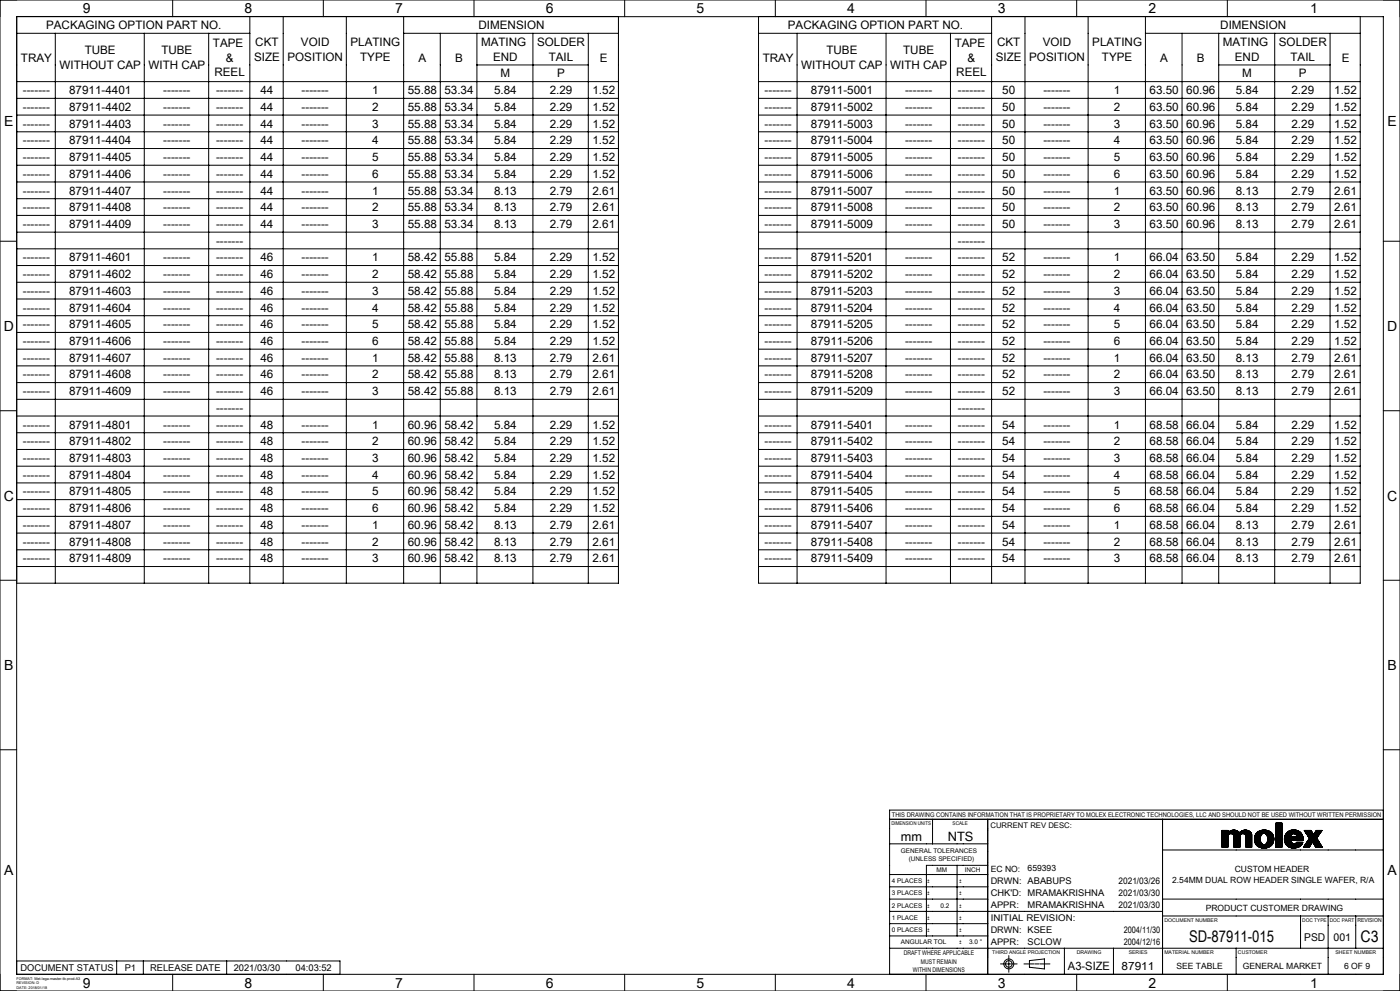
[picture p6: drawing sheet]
<svg xmlns="http://www.w3.org/2000/svg" width="420mm" height="297mm" viewBox="0 0 420 297" stroke-linecap="round" stroke-linejoin="round" font-family="sans-serif">
<defs><g id="words">
<g font-size="4.8">
<text x="356.8" y="282.4">SD-87911-015</text>
<text x="408.2" y="282.4">C3</text>
</g>
<g font-size="4.2">
<text x="24.9" y="4">9</text>
<text x="73.4" y="4">8</text>
<text x="118.6" y="4">7</text>
<text x="163.8" y="4">6</text>
<text x="209" y="4">5</text>
<text x="254.2" y="4">4</text>
<text x="299.4" y="4">3</text>
<text x="344.6" y="4">2</text>
<text x="393.1" y="4">1</text>
<text x="1.3" y="37.7">E</text>
<text x="416.3" y="37.7">E</text>
<text x="1.1" y="99.2">D</text>
<text x="416.1" y="99.2">D</text>
<text x="1.1" y="150">C</text>
<text x="416.1" y="150">C</text>
<text x="1.3" y="200.8">B</text>
<text x="416.3" y="200.8">B</text>
<text x="1.3" y="262.4">A</text>
<text x="416.3" y="262.4">A</text>
<text x="24.9" y="296">9</text>
<text x="73.4" y="296">8</text>
<text x="118.6" y="296">7</text>
<text x="163.8" y="296">6</text>
<text x="209" y="296">5</text>
<text x="254.2" y="296">4</text>
<text x="299.4" y="296">3</text>
<text x="344.6" y="296">2</text>
<text x="393.1" y="296">1</text>
</g>
<g font-size="3.9">
<text x="270.3" y="252">mm</text>
<text x="284.3" y="252">NTS</text>
</g>
<g font-size="3.5">
<text x="13.8" y="8.7">PACKAGING OPTION PART NO.</text>
<text x="143.5" y="8.7">DIMENSION</text>
<text x="236.4" y="8.7">PACKAGING OPTION PART NO.</text>
<text x="366.1" y="8.7">DIMENSION</text>
<text x="25.4" y="16.3">TUBE</text>
<text x="48.4" y="16.3">TUBE</text>
<text x="63.9" y="14">TAPE</text>
<text x="76.6" y="13.8">CKT</text>
<text x="90.3" y="13.8">VOID</text>
<text x="105.2" y="13.8">PLATING</text>
<text x="144.3" y="13.8">MATING</text>
<text x="161.1" y="13.8">SOLDER</text>
<text x="247.9" y="16.3">TUBE</text>
<text x="270.9" y="16.3">TUBE</text>
<text x="286.4" y="14">TAPE</text>
<text x="299.1" y="13.8">CKT</text>
<text x="312.8" y="13.8">VOID</text>
<text x="327.7" y="13.8">PLATING</text>
<text x="366.9" y="13.8">MATING</text>
<text x="383.7" y="13.8">SOLDER</text>
<text x="6.3" y="18.5">TRAY</text>
<text x="17.8" y="20.7">WITHOUT CAP</text>
<text x="44.5" y="20.7">WITH CAP</text>
<text x="64.3" y="22.9">REEL</text>
<text x="67.7" y="18.5">&amp;</text>
<text x="76.2" y="18.2">SIZE</text>
<text x="86.2" y="18.2">POSITION</text>
<text x="108.1" y="18.2">TYPE</text>
<text x="125.6" y="18.5">A</text>
<text x="136.5" y="18.5">B</text>
<text x="147.9" y="18.2">END</text>
<text x="150.1" y="23.2">M</text>
<text x="164.6" y="18.2">TAIL</text>
<text x="167.1" y="23.2">P</text>
<text x="180" y="18.5">E</text>
<text x="228.8" y="18.5">TRAY</text>
<text x="240.4" y="20.7">WITHOUT CAP</text>
<text x="267.1" y="20.7">WITH CAP</text>
<text x="286.9" y="22.9">REEL</text>
<text x="290.3" y="18.5">&amp;</text>
<text x="298.7" y="18.2">SIZE</text>
<text x="308.8" y="18.2">POSITION</text>
<text x="330.6" y="18.2">TYPE</text>
<text x="348.1" y="18.5">A</text>
<text x="359.1" y="18.5">B</text>
<text x="370.5" y="18.2">END</text>
<text x="372.7" y="23.2">M</text>
<text x="387.2" y="18.2">TAIL</text>
<text x="389.7" y="23.2">P</text>
<text x="402.5" y="18.5">E</text>
<text x="6.9" y="28.2">-------</text>
<text x="20.8" y="28.2">87911-4401</text>
<text x="49" y="28.2">-------</text>
<text x="64.8" y="28.2">-------</text>
<text x="78.1" y="28.2">44</text>
<text x="90.5" y="28.2">-------</text>
<text x="111.7" y="28.2">1</text>
<text x="122.3" y="28.2">55.88</text>
<text x="133.3" y="28.2">53.34</text>
<text x="148.2" y="28.2">5.84</text>
<text x="164.9" y="28.2">2.29</text>
<text x="177.7" y="28.2">1.52</text>
<text x="229.4" y="28.2">-------</text>
<text x="243.3" y="28.2">87911-5001</text>
<text x="271.5" y="28.2">-------</text>
<text x="287.4" y="28.2">-------</text>
<text x="300.7" y="28.2">50</text>
<text x="313" y="28.2">-------</text>
<text x="334.2" y="28.2">1</text>
<text x="344.9" y="28.2">63.50</text>
<text x="355.9" y="28.2">60.96</text>
<text x="370.7" y="28.2">5.84</text>
<text x="387.5" y="28.2">2.29</text>
<text x="400.3" y="28.2">1.52</text>
<text x="6.9" y="33.2">-------</text>
<text x="20.8" y="33.2">87911-4402</text>
<text x="49" y="33.2">-------</text>
<text x="64.8" y="33.2">-------</text>
<text x="78.1" y="33.2">44</text>
<text x="90.5" y="33.2">-------</text>
<text x="111.7" y="33.2">2</text>
<text x="122.3" y="33.2">55.88</text>
<text x="133.3" y="33.2">53.34</text>
<text x="148.2" y="33.2">5.84</text>
<text x="164.9" y="33.2">2.29</text>
<text x="177.7" y="33.2">1.52</text>
<text x="229.4" y="33.2">-------</text>
<text x="243.3" y="33.2">87911-5002</text>
<text x="271.5" y="33.2">-------</text>
<text x="287.4" y="33.2">-------</text>
<text x="300.7" y="33.2">50</text>
<text x="313" y="33.2">-------</text>
<text x="334.2" y="33.2">2</text>
<text x="344.9" y="33.2">63.50</text>
<text x="355.9" y="33.2">60.96</text>
<text x="370.7" y="33.2">5.84</text>
<text x="387.5" y="33.2">2.29</text>
<text x="400.3" y="33.2">1.52</text>
<text x="6.9" y="38.2">-------</text>
<text x="20.8" y="38.3">87911-4403</text>
<text x="49" y="38.2">-------</text>
<text x="64.8" y="38.2">-------</text>
<text x="78.1" y="38.2">44</text>
<text x="90.5" y="38.2">-------</text>
<text x="111.7" y="38.3">3</text>
<text x="122.3" y="38.3">55.88</text>
<text x="133.3" y="38.3">53.34</text>
<text x="148.2" y="38.3">5.84</text>
<text x="164.9" y="38.3">2.29</text>
<text x="177.7" y="38.3">1.52</text>
<text x="229.4" y="38.2">-------</text>
<text x="243.3" y="38.3">87911-5003</text>
<text x="271.5" y="38.2">-------</text>
<text x="287.4" y="38.2">-------</text>
<text x="300.7" y="38.3">50</text>
<text x="313" y="38.2">-------</text>
<text x="334.2" y="38.3">3</text>
<text x="344.9" y="38.3">63.50</text>
<text x="355.9" y="38.3">60.96</text>
<text x="370.7" y="38.3">5.84</text>
<text x="387.5" y="38.3">2.29</text>
<text x="400.3" y="38.3">1.52</text>
<text x="6.9" y="43.3">-------</text>
<text x="20.8" y="43.3">87911-4404</text>
<text x="49" y="43.3">-------</text>
<text x="64.8" y="43.3">-------</text>
<text x="78.1" y="43.3">44</text>
<text x="90.5" y="43.3">-------</text>
<text x="111.7" y="43.3">4</text>
<text x="122.3" y="43.3">55.88</text>
<text x="133.3" y="43.3">53.34</text>
<text x="148.2" y="43.3">5.84</text>
<text x="164.9" y="43.3">2.29</text>
<text x="177.7" y="43.3">1.52</text>
<text x="229.4" y="43.3">-------</text>
<text x="243.3" y="43.3">87911-5004</text>
<text x="271.5" y="43.3">-------</text>
<text x="287.4" y="43.3">-------</text>
<text x="300.7" y="43.3">50</text>
<text x="313" y="43.3">-------</text>
<text x="334.2" y="43.3">4</text>
<text x="344.9" y="43.3">63.50</text>
<text x="355.9" y="43.3">60.96</text>
<text x="370.7" y="43.3">5.84</text>
<text x="387.5" y="43.3">2.29</text>
<text x="400.3" y="43.3">1.52</text>
<text x="6.9" y="48.3">-------</text>
<text x="6.9" y="53.3">-------</text>
<text x="20.8" y="48.3">87911-4405</text>
<text x="20.8" y="53.3">87911-4406</text>
<text x="49" y="48.3">-------</text>
<text x="49" y="53.3">-------</text>
<text x="64.8" y="48.3">-------</text>
<text x="64.8" y="53.3">-------</text>
<text x="78.1" y="48.3">44</text>
<text x="78.1" y="53.3">44</text>
<text x="90.5" y="48.3">-------</text>
<text x="90.5" y="53.3">-------</text>
<text x="111.7" y="48.3">5</text>
<text x="111.7" y="53.3">6</text>
<text x="122.3" y="48.3">55.88</text>
<text x="122.3" y="53.3">55.88</text>
<text x="133.3" y="48.3">53.34</text>
<text x="133.3" y="53.3">53.34</text>
<text x="148.2" y="48.3">5.84</text>
<text x="148.2" y="53.3">5.84</text>
<text x="164.9" y="48.3">2.29</text>
<text x="164.9" y="53.3">2.29</text>
<text x="177.7" y="48.3">1.52</text>
<text x="177.7" y="53.3">1.52</text>
<text x="229.4" y="48.3">-------</text>
<text x="229.4" y="53.3">-------</text>
<text x="243.3" y="48.3">87911-5005</text>
<text x="243.3" y="53.3">87911-5006</text>
<text x="271.5" y="48.3">-------</text>
<text x="271.5" y="53.3">-------</text>
<text x="287.4" y="48.3">-------</text>
<text x="287.4" y="53.3">-------</text>
<text x="300.7" y="48.3">50</text>
<text x="300.7" y="53.3">50</text>
<text x="313" y="48.3">-------</text>
<text x="313" y="53.3">-------</text>
<text x="334.2" y="48.3">5</text>
<text x="334.2" y="53.3">6</text>
<text x="344.9" y="48.3">63.50</text>
<text x="344.9" y="53.3">63.50</text>
<text x="355.9" y="48.3">60.96</text>
<text x="355.9" y="53.3">60.96</text>
<text x="370.7" y="48.3">5.84</text>
<text x="370.7" y="53.3">5.84</text>
<text x="387.5" y="48.3">2.29</text>
<text x="387.5" y="53.3">2.29</text>
<text x="400.3" y="48.3">1.52</text>
<text x="400.3" y="53.3">1.52</text>
<text x="6.9" y="58.3">-------</text>
<text x="20.8" y="58.3">87911-4407</text>
<text x="49" y="58.3">-------</text>
<text x="64.8" y="58.3">-------</text>
<text x="78.1" y="58.3">44</text>
<text x="90.5" y="58.3">-------</text>
<text x="111.7" y="58.3">1</text>
<text x="122.3" y="58.3">55.88</text>
<text x="133.3" y="58.3">53.34</text>
<text x="148.2" y="58.3">8.13</text>
<text x="164.9" y="58.3">2.79</text>
<text x="177.7" y="58.3">2.61</text>
<text x="229.4" y="58.3">-------</text>
<text x="243.3" y="58.3">87911-5007</text>
<text x="271.5" y="58.3">-------</text>
<text x="287.4" y="58.3">-------</text>
<text x="300.7" y="58.3">50</text>
<text x="313" y="58.3">-------</text>
<text x="334.2" y="58.3">1</text>
<text x="344.9" y="58.3">63.50</text>
<text x="355.9" y="58.3">60.96</text>
<text x="370.7" y="58.3">8.13</text>
<text x="387.5" y="58.3">2.79</text>
<text x="400.3" y="58.3">2.61</text>
<text x="6.9" y="63.3">-------</text>
<text x="20.8" y="63.3">87911-4408</text>
<text x="49" y="63.3">-------</text>
<text x="64.8" y="63.3">-------</text>
<text x="78.1" y="63.3">44</text>
<text x="90.5" y="63.3">-------</text>
<text x="111.7" y="63.3">2</text>
<text x="122.3" y="63.3">55.88</text>
<text x="133.3" y="63.3">53.34</text>
<text x="148.2" y="63.3">8.13</text>
<text x="164.9" y="63.3">2.79</text>
<text x="177.7" y="63.3">2.61</text>
<text x="229.4" y="63.3">-------</text>
<text x="243.3" y="63.3">87911-5008</text>
<text x="271.5" y="63.3">-------</text>
<text x="287.4" y="63.3">-------</text>
<text x="300.7" y="63.3">50</text>
<text x="313" y="63.3">-------</text>
<text x="334.2" y="63.3">2</text>
<text x="344.9" y="63.3">63.50</text>
<text x="355.9" y="63.3">60.96</text>
<text x="370.7" y="63.3">8.13</text>
<text x="387.5" y="63.3">2.79</text>
<text x="400.3" y="63.3">2.61</text>
<text x="6.9" y="68.3">-------</text>
<text x="20.8" y="68.3">87911-4409</text>
<text x="49" y="68.3">-------</text>
<text x="64.8" y="68.3">-------</text>
<text x="78.1" y="68.3">44</text>
<text x="90.5" y="68.3">-------</text>
<text x="111.7" y="68.3">3</text>
<text x="122.3" y="68.3">55.88</text>
<text x="133.3" y="68.3">53.34</text>
<text x="148.2" y="68.3">8.13</text>
<text x="164.9" y="68.3">2.79</text>
<text x="177.7" y="68.3">2.61</text>
<text x="229.4" y="68.3">-------</text>
<text x="243.3" y="68.3">87911-5009</text>
<text x="271.5" y="68.3">-------</text>
<text x="287.4" y="68.3">-------</text>
<text x="300.7" y="68.3">50</text>
<text x="313" y="68.3">-------</text>
<text x="334.2" y="68.3">3</text>
<text x="344.9" y="68.3">63.50</text>
<text x="355.9" y="68.3">60.96</text>
<text x="370.7" y="68.3">8.13</text>
<text x="387.5" y="68.3">2.79</text>
<text x="400.3" y="68.3">2.61</text>
<text x="64.8" y="73.3">-------</text>
<text x="287.4" y="73.3">-------</text>
<text x="6.9" y="78.3">-------</text>
<text x="6.9" y="83.3">-------</text>
<text x="20.8" y="78.3">87911-4601</text>
<text x="20.8" y="83.3">87911-4602</text>
<text x="49" y="78.3">-------</text>
<text x="49" y="83.3">-------</text>
<text x="64.8" y="78.3">-------</text>
<text x="64.8" y="83.3">-------</text>
<text x="78.1" y="78.3">46</text>
<text x="78.1" y="83.3">46</text>
<text x="90.5" y="78.3">-------</text>
<text x="90.5" y="83.3">-------</text>
<text x="111.7" y="78.3">1</text>
<text x="111.7" y="83.3">2</text>
<text x="122.3" y="78.3">58.42</text>
<text x="122.3" y="83.3">58.42</text>
<text x="133.3" y="78.3">55.88</text>
<text x="133.3" y="83.3">55.88</text>
<text x="148.2" y="78.3">5.84</text>
<text x="148.2" y="83.3">5.84</text>
<text x="164.9" y="78.3">2.29</text>
<text x="164.9" y="83.3">2.29</text>
<text x="177.7" y="78.3">1.52</text>
<text x="177.7" y="83.3">1.52</text>
<text x="229.4" y="78.3">-------</text>
<text x="229.4" y="83.3">-------</text>
<text x="243.3" y="78.3">87911-5201</text>
<text x="243.3" y="83.3">87911-5202</text>
<text x="271.5" y="78.3">-------</text>
<text x="271.5" y="83.3">-------</text>
<text x="287.4" y="78.3">-------</text>
<text x="287.4" y="83.3">-------</text>
<text x="300.7" y="78.3">52</text>
<text x="300.7" y="83.3">52</text>
<text x="313" y="78.3">-------</text>
<text x="313" y="83.3">-------</text>
<text x="334.2" y="78.3">1</text>
<text x="334.2" y="83.3">2</text>
<text x="344.9" y="78.3">66.04</text>
<text x="344.9" y="83.3">66.04</text>
<text x="355.9" y="78.3">63.50</text>
<text x="355.9" y="83.3">63.50</text>
<text x="370.7" y="78.3">5.84</text>
<text x="370.7" y="83.3">5.84</text>
<text x="387.5" y="78.3">2.29</text>
<text x="387.5" y="83.3">2.29</text>
<text x="400.3" y="78.3">1.52</text>
<text x="400.3" y="83.3">1.52</text>
<text x="6.9" y="88.4">-------</text>
<text x="20.8" y="88.4">87911-4603</text>
<text x="49" y="88.4">-------</text>
<text x="64.8" y="88.4">-------</text>
<text x="78.1" y="88.4">46</text>
<text x="90.5" y="88.4">-------</text>
<text x="111.7" y="88.4">3</text>
<text x="122.3" y="88.4">58.42</text>
<text x="133.3" y="88.4">55.88</text>
<text x="148.2" y="88.4">5.84</text>
<text x="164.9" y="88.4">2.29</text>
<text x="177.7" y="88.4">1.52</text>
<text x="229.4" y="88.4">-------</text>
<text x="243.3" y="88.4">87911-5203</text>
<text x="271.5" y="88.4">-------</text>
<text x="287.4" y="88.4">-------</text>
<text x="300.7" y="88.4">52</text>
<text x="313" y="88.4">-------</text>
<text x="334.2" y="88.4">3</text>
<text x="344.9" y="88.4">66.04</text>
<text x="355.9" y="88.4">63.50</text>
<text x="370.7" y="88.4">5.84</text>
<text x="387.5" y="88.4">2.29</text>
<text x="400.3" y="88.4">1.52</text>
<text x="6.9" y="93.4">-------</text>
<text x="20.8" y="93.4">87911-4604</text>
<text x="49" y="93.4">-------</text>
<text x="64.8" y="93.4">-------</text>
<text x="78.1" y="93.4">46</text>
<text x="90.5" y="93.4">-------</text>
<text x="111.7" y="93.4">4</text>
<text x="122.3" y="93.4">58.42</text>
<text x="133.3" y="93.4">55.88</text>
<text x="148.2" y="93.4">5.84</text>
<text x="164.9" y="93.4">2.29</text>
<text x="177.7" y="93.4">1.52</text>
<text x="229.4" y="93.4">-------</text>
<text x="243.3" y="93.4">87911-5204</text>
<text x="271.5" y="93.4">-------</text>
<text x="287.4" y="93.4">-------</text>
<text x="300.7" y="93.4">52</text>
<text x="313" y="93.4">-------</text>
<text x="334.2" y="93.4">4</text>
<text x="344.9" y="93.4">66.04</text>
<text x="355.9" y="93.4">63.50</text>
<text x="370.7" y="93.4">5.84</text>
<text x="387.5" y="93.4">2.29</text>
<text x="400.3" y="93.4">1.52</text>
<text x="6.9" y="98.4">-------</text>
<text x="20.8" y="98.4">87911-4605</text>
<text x="49" y="98.4">-------</text>
<text x="64.8" y="98.4">-------</text>
<text x="78.1" y="98.4">46</text>
<text x="90.5" y="98.4">-------</text>
<text x="111.7" y="98.4">5</text>
<text x="122.3" y="98.4">58.42</text>
<text x="133.3" y="98.4">55.88</text>
<text x="148.2" y="98.4">5.84</text>
<text x="164.9" y="98.4">2.29</text>
<text x="177.7" y="98.4">1.52</text>
<text x="229.4" y="98.4">-------</text>
<text x="243.3" y="98.4">87911-5205</text>
<text x="271.5" y="98.4">-------</text>
<text x="287.4" y="98.4">-------</text>
<text x="300.7" y="98.4">52</text>
<text x="313" y="98.4">-------</text>
<text x="334.2" y="98.4">5</text>
<text x="344.9" y="98.4">66.04</text>
<text x="355.9" y="98.4">63.50</text>
<text x="370.7" y="98.4">5.84</text>
<text x="387.5" y="98.4">2.29</text>
<text x="400.3" y="98.4">1.52</text>
<text x="6.9" y="103.4">-------</text>
<text x="20.8" y="103.4">87911-4606</text>
<text x="49" y="103.4">-------</text>
<text x="64.8" y="103.4">-------</text>
<text x="78.1" y="103.4">46</text>
<text x="90.5" y="103.4">-------</text>
<text x="111.7" y="103.4">6</text>
<text x="122.3" y="103.4">58.42</text>
<text x="133.3" y="103.4">55.88</text>
<text x="148.2" y="103.4">5.84</text>
<text x="164.9" y="103.4">2.29</text>
<text x="177.7" y="103.4">1.52</text>
<text x="229.4" y="103.4">-------</text>
<text x="243.3" y="103.4">87911-5206</text>
<text x="271.5" y="103.4">-------</text>
<text x="287.4" y="103.4">-------</text>
<text x="300.7" y="103.4">52</text>
<text x="313" y="103.4">-------</text>
<text x="334.2" y="103.4">6</text>
<text x="344.9" y="103.4">66.04</text>
<text x="355.9" y="103.4">63.50</text>
<text x="370.7" y="103.4">5.84</text>
<text x="387.5" y="103.4">2.29</text>
<text x="400.3" y="103.4">1.52</text>
<text x="6.9" y="108.4">-------</text>
<text x="6.9" y="113.4">-------</text>
<text x="20.8" y="108.4">87911-4607</text>
<text x="20.8" y="113.4">87911-4608</text>
<text x="49" y="108.4">-------</text>
<text x="49" y="113.4">-------</text>
<text x="64.8" y="108.4">-------</text>
<text x="64.8" y="113.4">-------</text>
<text x="78.1" y="108.4">46</text>
<text x="78.1" y="113.4">46</text>
<text x="90.5" y="108.4">-------</text>
<text x="90.5" y="113.4">-------</text>
<text x="111.7" y="108.4">1</text>
<text x="111.7" y="113.4">2</text>
<text x="122.3" y="108.4">58.42</text>
<text x="122.3" y="113.4">58.42</text>
<text x="133.3" y="108.4">55.88</text>
<text x="133.3" y="113.4">55.88</text>
<text x="148.2" y="108.4">8.13</text>
<text x="148.2" y="113.4">8.13</text>
<text x="164.9" y="108.4">2.79</text>
<text x="164.9" y="113.4">2.79</text>
<text x="177.7" y="108.4">2.61</text>
<text x="177.7" y="113.4">2.61</text>
<text x="229.4" y="108.4">-------</text>
<text x="229.4" y="113.4">-------</text>
<text x="243.3" y="108.4">87911-5207</text>
<text x="243.3" y="113.4">87911-5208</text>
<text x="271.5" y="108.4">-------</text>
<text x="271.5" y="113.4">-------</text>
<text x="287.4" y="108.4">-------</text>
<text x="287.4" y="113.4">-------</text>
<text x="300.7" y="108.4">52</text>
<text x="300.7" y="113.4">52</text>
<text x="313" y="108.4">-------</text>
<text x="313" y="113.4">-------</text>
<text x="334.2" y="108.4">1</text>
<text x="334.2" y="113.4">2</text>
<text x="344.9" y="108.4">66.04</text>
<text x="344.9" y="113.4">66.04</text>
<text x="355.9" y="108.4">63.50</text>
<text x="355.9" y="113.4">63.50</text>
<text x="370.7" y="108.4">8.13</text>
<text x="370.7" y="113.4">8.13</text>
<text x="387.5" y="108.4">2.79</text>
<text x="387.5" y="113.4">2.79</text>
<text x="400.3" y="108.4">2.61</text>
<text x="400.3" y="113.4">2.61</text>
<text x="6.9" y="118.4">-------</text>
<text x="20.8" y="118.4">87911-4609</text>
<text x="49" y="118.4">-------</text>
<text x="64.8" y="118.4">-------</text>
<text x="78.1" y="118.4">46</text>
<text x="90.5" y="118.4">-------</text>
<text x="111.7" y="118.4">3</text>
<text x="122.3" y="118.4">58.42</text>
<text x="133.3" y="118.4">55.88</text>
<text x="148.2" y="118.4">8.13</text>
<text x="164.9" y="118.4">2.79</text>
<text x="177.7" y="118.4">2.61</text>
<text x="229.4" y="118.4">-------</text>
<text x="243.3" y="118.4">87911-5209</text>
<text x="271.5" y="118.4">-------</text>
<text x="287.4" y="118.4">-------</text>
<text x="300.7" y="118.4">52</text>
<text x="313" y="118.4">-------</text>
<text x="334.2" y="118.4">3</text>
<text x="344.9" y="118.4">66.04</text>
<text x="355.9" y="118.4">63.50</text>
<text x="370.7" y="118.4">8.13</text>
<text x="387.5" y="118.4">2.79</text>
<text x="400.3" y="118.4">2.61</text>
<text x="64.8" y="123.4">-------</text>
<text x="287.4" y="123.4">-------</text>
<text x="6.9" y="128.4">-------</text>
<text x="20.8" y="128.4">87911-4801</text>
<text x="49" y="128.4">-------</text>
<text x="64.8" y="128.4">-------</text>
<text x="78.1" y="128.4">48</text>
<text x="90.5" y="128.4">-------</text>
<text x="111.7" y="128.4">1</text>
<text x="122.3" y="128.4">60.96</text>
<text x="133.3" y="128.4">58.42</text>
<text x="148.2" y="128.4">5.84</text>
<text x="164.9" y="128.4">2.29</text>
<text x="177.7" y="128.4">1.52</text>
<text x="229.4" y="128.4">-------</text>
<text x="243.3" y="128.4">87911-5401</text>
<text x="271.5" y="128.4">-------</text>
<text x="287.4" y="128.4">-------</text>
<text x="300.7" y="128.4">54</text>
<text x="313" y="128.4">-------</text>
<text x="334.2" y="128.4">1</text>
<text x="344.9" y="128.4">68.58</text>
<text x="355.9" y="128.4">66.04</text>
<text x="370.7" y="128.4">5.84</text>
<text x="387.5" y="128.4">2.29</text>
<text x="400.3" y="128.4">1.52</text>
<text x="6.9" y="133.4">-------</text>
<text x="20.8" y="133.5">87911-4802</text>
<text x="49" y="133.4">-------</text>
<text x="64.8" y="133.4">-------</text>
<text x="78.1" y="133.5">48</text>
<text x="90.5" y="133.4">-------</text>
<text x="111.7" y="133.5">2</text>
<text x="122.3" y="133.5">60.96</text>
<text x="133.3" y="133.5">58.42</text>
<text x="148.2" y="133.5">5.84</text>
<text x="164.9" y="133.5">2.29</text>
<text x="177.7" y="133.5">1.52</text>
<text x="229.4" y="133.4">-------</text>
<text x="243.3" y="133.5">87911-5402</text>
<text x="271.5" y="133.4">-------</text>
<text x="287.4" y="133.4">-------</text>
<text x="300.7" y="133.4">54</text>
<text x="313" y="133.4">-------</text>
<text x="334.2" y="133.5">2</text>
<text x="344.9" y="133.5">68.58</text>
<text x="355.9" y="133.5">66.04</text>
<text x="370.7" y="133.5">5.84</text>
<text x="387.5" y="133.5">2.29</text>
<text x="400.3" y="133.5">1.52</text>
<text x="6.9" y="138.5">-------</text>
<text x="6.9" y="143.5">-------</text>
<text x="20.8" y="138.5">87911-4803</text>
<text x="20.8" y="143.5">87911-4804</text>
<text x="49" y="138.5">-------</text>
<text x="49" y="143.5">-------</text>
<text x="64.8" y="138.5">-------</text>
<text x="64.8" y="143.5">-------</text>
<text x="78.1" y="138.5">48</text>
<text x="78.1" y="143.5">48</text>
<text x="90.5" y="138.5">-------</text>
<text x="90.5" y="143.5">-------</text>
<text x="111.7" y="138.5">3</text>
<text x="111.7" y="143.5">4</text>
<text x="122.3" y="138.5">60.96</text>
<text x="122.3" y="143.5">60.96</text>
<text x="133.3" y="138.5">58.42</text>
<text x="133.3" y="143.5">58.42</text>
<text x="148.2" y="138.5">5.84</text>
<text x="148.2" y="143.5">5.84</text>
<text x="164.9" y="138.5">2.29</text>
<text x="164.9" y="143.5">2.29</text>
<text x="177.7" y="138.5">1.52</text>
<text x="177.7" y="143.5">1.52</text>
<text x="229.4" y="138.5">-------</text>
<text x="229.4" y="143.5">-------</text>
<text x="243.3" y="138.5">87911-5403</text>
<text x="243.3" y="143.5">87911-5404</text>
<text x="271.5" y="138.5">-------</text>
<text x="271.5" y="143.5">-------</text>
<text x="287.4" y="138.5">-------</text>
<text x="287.4" y="143.5">-------</text>
<text x="300.7" y="138.5">54</text>
<text x="300.7" y="143.5">54</text>
<text x="313" y="138.5">-------</text>
<text x="313" y="143.5">-------</text>
<text x="334.2" y="138.5">3</text>
<text x="334.2" y="143.5">4</text>
<text x="344.9" y="138.5">68.58</text>
<text x="344.9" y="143.5">68.58</text>
<text x="355.9" y="138.5">66.04</text>
<text x="355.9" y="143.5">66.04</text>
<text x="370.7" y="138.5">5.84</text>
<text x="370.7" y="143.5">5.84</text>
<text x="387.5" y="138.5">2.29</text>
<text x="387.5" y="143.5">2.29</text>
<text x="400.3" y="138.5">1.52</text>
<text x="400.3" y="143.5">1.52</text>
<text x="6.9" y="148.5">-------</text>
<text x="20.8" y="148.5">87911-4805</text>
<text x="49" y="148.5">-------</text>
<text x="64.8" y="148.5">-------</text>
<text x="78.1" y="148.5">48</text>
<text x="90.5" y="148.5">-------</text>
<text x="111.7" y="148.5">5</text>
<text x="122.3" y="148.5">60.96</text>
<text x="133.3" y="148.5">58.42</text>
<text x="148.2" y="148.5">5.84</text>
<text x="164.9" y="148.5">2.29</text>
<text x="177.7" y="148.5">1.52</text>
<text x="229.4" y="148.5">-------</text>
<text x="243.3" y="148.5">87911-5405</text>
<text x="271.5" y="148.5">-------</text>
<text x="287.4" y="148.5">-------</text>
<text x="300.7" y="148.5">54</text>
<text x="313" y="148.5">-------</text>
<text x="334.2" y="148.5">5</text>
<text x="344.9" y="148.5">68.58</text>
<text x="355.9" y="148.5">66.04</text>
<text x="370.7" y="148.5">5.84</text>
<text x="387.5" y="148.5">2.29</text>
<text x="400.3" y="148.5">1.52</text>
<text x="6.9" y="153.5">-------</text>
<text x="20.8" y="153.5">87911-4806</text>
<text x="49" y="153.5">-------</text>
<text x="64.8" y="153.5">-------</text>
<text x="78.1" y="153.5">48</text>
<text x="90.5" y="153.5">-------</text>
<text x="111.7" y="153.5">6</text>
<text x="122.3" y="153.5">60.96</text>
<text x="133.3" y="153.5">58.42</text>
<text x="148.2" y="153.5">5.84</text>
<text x="164.9" y="153.5">2.29</text>
<text x="177.7" y="153.5">1.52</text>
<text x="229.4" y="153.5">-------</text>
<text x="243.3" y="153.5">87911-5406</text>
<text x="271.5" y="153.5">-------</text>
<text x="287.4" y="153.5">-------</text>
<text x="300.7" y="153.5">54</text>
<text x="313" y="153.5">-------</text>
<text x="334.2" y="153.5">6</text>
<text x="344.9" y="153.5">68.58</text>
<text x="355.9" y="153.5">66.04</text>
<text x="370.7" y="153.5">5.84</text>
<text x="387.5" y="153.5">2.29</text>
<text x="400.3" y="153.5">1.52</text>
<text x="6.9" y="158.5">-------</text>
<text x="20.8" y="158.5">87911-4807</text>
<text x="49" y="158.5">-------</text>
<text x="64.8" y="158.5">-------</text>
<text x="78.1" y="158.5">48</text>
<text x="90.5" y="158.5">-------</text>
<text x="111.7" y="158.5">1</text>
<text x="122.3" y="158.5">60.96</text>
<text x="133.3" y="158.5">58.42</text>
<text x="148.2" y="158.5">8.13</text>
<text x="164.9" y="158.5">2.79</text>
<text x="177.7" y="158.5">2.61</text>
<text x="229.4" y="158.5">-------</text>
<text x="243.3" y="158.5">87911-5407</text>
<text x="271.5" y="158.5">-------</text>
<text x="287.4" y="158.5">-------</text>
<text x="300.7" y="158.5">54</text>
<text x="313" y="158.5">-------</text>
<text x="334.2" y="158.5">1</text>
<text x="344.9" y="158.5">68.58</text>
<text x="355.9" y="158.5">66.04</text>
<text x="370.7" y="158.5">8.13</text>
<text x="387.5" y="158.5">2.79</text>
<text x="400.3" y="158.5">2.61</text>
<text x="6.9" y="163.5">-------</text>
<text x="20.8" y="163.5">87911-4808</text>
<text x="49" y="163.5">-------</text>
<text x="64.8" y="163.5">-------</text>
<text x="78.1" y="163.5">48</text>
<text x="90.5" y="163.5">-------</text>
<text x="111.7" y="163.5">2</text>
<text x="122.3" y="163.5">60.96</text>
<text x="133.3" y="163.5">58.42</text>
<text x="148.2" y="163.5">8.13</text>
<text x="164.9" y="163.5">2.79</text>
<text x="177.7" y="163.5">2.61</text>
<text x="229.4" y="163.5">-------</text>
<text x="243.3" y="163.5">87911-5408</text>
<text x="271.5" y="163.5">-------</text>
<text x="287.4" y="163.5">-------</text>
<text x="300.7" y="163.5">54</text>
<text x="313" y="163.5">-------</text>
<text x="334.2" y="163.5">2</text>
<text x="344.9" y="163.5">68.58</text>
<text x="355.9" y="163.5">66.04</text>
<text x="370.7" y="163.5">8.13</text>
<text x="387.5" y="163.5">2.79</text>
<text x="400.3" y="163.5">2.61</text>
<text x="6.9" y="168.5">-------</text>
<text x="20.8" y="168.5">87911-4809</text>
<text x="49" y="168.5">-------</text>
<text x="64.8" y="168.5">-------</text>
<text x="78.1" y="168.5">48</text>
<text x="90.5" y="168.5">-------</text>
<text x="111.7" y="168.5">3</text>
<text x="122.3" y="168.5">60.96</text>
<text x="133.3" y="168.5">58.42</text>
<text x="148.2" y="168.5">8.13</text>
<text x="164.9" y="168.5">2.79</text>
<text x="177.7" y="168.5">2.61</text>
<text x="229.4" y="168.5">-------</text>
<text x="243.3" y="168.5">87911-5409</text>
<text x="271.5" y="168.5">-------</text>
<text x="287.4" y="168.5">-------</text>
<text x="300.7" y="168.5">54</text>
<text x="313" y="168.5">-------</text>
<text x="334.2" y="168.5">3</text>
<text x="344.9" y="168.5">68.58</text>
<text x="355.9" y="168.5">66.04</text>
<text x="370.7" y="168.5">8.13</text>
<text x="387.5" y="168.5">2.79</text>
<text x="400.3" y="168.5">2.61</text>
<text x="320.4" y="290.6">A3-SIZE</text>
</g>
<text font-size="3.4" x="336.5" y="290.6">87911</text>
<g font-size="3.2">
<text x="391.3" y="281.9">PSD</text>
<text x="400.1" y="281.9">001</text>
</g>
<g font-size="2.8">
<text x="297.2" y="268.6">CHK'D: MRAMAKRISHNA</text>
<text x="297.2" y="275.9">INITIAL REVISION:</text>
<text x="308.3" y="272.2">MRAMAKRISHNA</text>
<text x="308.3" y="283.3">SCLOW</text>
<text x="6.1" y="291">DOCUMENT STATUS</text>
<text x="37.4" y="291">P1</text>
<text x="45" y="291">RELEASE DATE</text>
<text x="70.1" y="291">2021/03/30</text>
<text x="88.7" y="291">04:03:52</text>
</g>
<g font-size="2.7">
<text x="297.2" y="264.9">DRWN: ABABUPS</text>
<text x="335.6" y="264.9">2021/03/26</text>
<text x="335.6" y="268.5">2021/03/30</text>
<text x="297.2" y="272.2">APPR:</text>
<text x="335.6" y="272.2">2021/03/30</text>
<text x="297.2" y="279.6">DRWN: KSEE</text>
<text x="337.1" y="279.6">2004/11/30</text>
<text x="297.2" y="283.3">APPR:</text>
<text x="337.1" y="283.3">2004/12/16</text>
</g>
<g font-size="2.6">
<text x="297.2" y="261.2">EC NO:</text>
<text x="308.3" y="261.2">659393</text>
<text x="370.4" y="261.4">CUSTOM HEADER</text>
<text x="351.7" y="264.7">2.54MM DUAL ROW HEADER SINGLE WAFER, R/A</text>
<text x="361.7" y="272.9">PRODUCT CUSTOMER DRAWING</text>
<text x="352.9" y="290.4">SEE TABLE</text>
<text x="372.9" y="290.4">GENERAL MARKET</text>
<text x="403.3" y="290.4">6 OF 9</text>
</g>
<text font-size="2.3" x="297.1" y="248.1">CURRENT REV DESC:</text>
<g font-size="1.9">
<text x="267.6" y="244.9">THIS DRAWING CONTAINS INFORMATION THAT IS PROPRIETARY TO MOLEX ELECTRONIC TECHNOLOGIES, LLC AND SHOULD NOT BE USED WITHOUT WRITTEN PERMISSION</text>
<text x="270.3" y="255.6">GENERAL TOLERANCES</text>
<text x="272.6" y="258">(UNLESS SPECIFIED)</text>
<text x="281" y="261.4">MM</text>
<text x="289.4" y="261.4">INCH</text>
<text x="267.6" y="264.6">4 PLACES</text>
<text x="267.6" y="268.3">3 PLACES</text>
<text x="278.3" y="264.6">±</text>
<text x="278.3" y="268.3">±</text>
<text x="287.8" y="264.6">±</text>
<text x="287.8" y="268.3">±</text>
<text x="267.6" y="272">2 PLACES</text>
<text x="267.6" y="275.7">1 PLACE</text>
<text x="278.3" y="272">±</text>
<text x="278.3" y="275.7">±</text>
<text x="282.2" y="272">0.2</text>
<text x="287.8" y="272">±</text>
<text x="287.8" y="275.7">±</text>
<text x="267.6" y="279.4">0 PLACES</text>
<text x="278.3" y="279.4">±</text>
<text x="287.8" y="279.4">±</text>
<text x="270.3" y="283">ANGULAR TOL</text>
<text x="271.1" y="286.3">DRAFT WHERE APPLICABLE</text>
<text x="287.8" y="283">±</text>
<text x="290.7" y="283">3.0 °</text>
<text x="273.9" y="291.2">WITHIN DIMENSIONS</text>
<text x="276.3" y="288.8">MUST REMAIN</text>
</g>
<text font-size="1.7" x="407.2" y="276.2">REVISION</text>
<g font-size="1.5">
<text x="267.4" y="247.2">DIMENSION UNITS</text>
<text x="285.8" y="247.2">SCALE</text>
<text x="349.3" y="276.2">DOCUMENT NUMBER</text>
<text x="390.7" y="276.2">DOC TYPE</text>
<text x="399" y="276.2">DOC PART</text>
<text x="297.7" y="285.9">THIRD ANGLE PROJECTION</text>
<text x="323" y="285.9">DRAWING</text>
<text x="338.6" y="285.9">SERIES</text>
<text x="349.3" y="285.8">MATERIAL NUMBER</text>
<text x="371.4" y="285.9">CUSTOMER</text>
<text x="400.7" y="285.9">SHEET NUMBER</text>
</g>
<g font-size="1.1">
<text x="5" y="293.6">FORMAT: Met-lega-master-tb-prod-A3</text>
<text x="5" y="295">REVISION: D</text>
<text x="5" y="296.4">DATE: 2018/01/18</text>
</g>
</g></defs>
<g fill="none" stroke="#000" stroke-width=".3">
<path d="M0 0h420v297h-420zM5 5h410v287h-410v-287.1h180.5v169.9h-180.5M5 10h69.9M16.6 10v164.8M43.3 10v164.8M51.8 0v5M62.6 10v164.8M74.9 4.9v169.9M85 4.9v169.9M97 0v5M103.9 4.9v169.9M121.1 10h64.4"/>
<path d="M121.1 4.9v169.9M132.1 10v164.8M142.2 0v5M143.1 19.5h33.4M143.1 10v164.8M159.9 10v164.8M176.5 10v164.8M187.4 0v5M227.6 4.9h180.5v169.9h-180.5zM227.6 10h69.9M232.6 0v5M239.1 10v164.8"/>
<path d="M265.8 10v164.8M277.8 0v5M285.1 10v164.8M297.5 4.9v169.9M307.5 4.9v169.9M323 0v5M326.4 4.9v169.9M343.6 4.9v169.9M343.6 10h64.5M354.6 10v164.8M365.6 10v164.8M365.6 19.5h33.4"/>
<path d="M368.2 0v5M382.4 10v164.8M399 10v164.8M5 24.5h180.5M5 29.5h180.5M5 34.5h180.5M5 39.5h180.5M227.6 24.5h180.5M227.6 29.5h180.5M227.6 34.5h180.5M227.6 39.5h180.5M5 44.5h180.5"/>
<path d="M5 49.5h180.5M5 54.5h180.5M5 59.5h180.5M227.6 44.5h180.5M227.6 49.5h180.5M227.6 54.5h180.5M227.6 59.5h180.5M0 72.3h5M5 64.6h180.5M5 69.6h180.5M5 74.6h180.5M5 79.6h180.5"/>
<path d="M227.6 64.6h180.5M227.6 69.6h180.5M227.6 74.6h180.5M227.6 79.6h180.5M415 72.3h5M5 84.6h180.5M5 89.6h180.5M5 94.6h180.5M5 99.6h180.5M227.6 84.6h180.5M227.6 89.6h180.5M227.6 94.6h180.5"/>
<path d="M227.6 99.6h180.5M5 114.7h180.5M5 119.7h180.5M5 104.6h180.5M5 109.7h180.5M227.6 114.7h180.5M227.6 119.7h180.5M227.6 104.6h180.5M227.6 109.7h180.5M0 123.1h5M5 124.7h180.5M5 129.7h180.5"/>
<path d="M5 134.7h180.5M5 139.7h180.5M227.6 124.7h180.5M227.6 129.7h180.5M227.6 134.7h180.5M227.6 139.7h180.5M415 123.1h5M5 144.7h180.5M5 149.7h180.5M5 154.8h180.5M5 159.8h180.5M227.6 144.7h180.5"/>
<path d="M227.6 149.7h180.5M227.6 154.8h180.5M227.6 159.8h180.5M0 173.9h5M5 164.8h180.5M5 169.8h180.5M227.6 164.8h180.5M227.6 169.8h180.5M415 173.9h5M0 224.7h5M415 224.7h5M266.9 245.5h148.1"/>
<path d="M266.9 252.9h29.4M279.8 245.5v7.4M287.1 259.3v21.2M296.3 245.5v46.5M296.3 259.3h-18.4v21.2M348.8 254.7h66.2M348.8 245.5v46.5M366.6 248.9h1.8v.7a2.29 2.29 0 0 1 3.5 0 2.3 2.3 0 0 1 3.3-.2M366.6 250.7l1.8-1.7-1.8 1.8M366.6 248.9v5M366.6 248.9h.1M366.7 248.9l-.1 .1"/>
<path d="M366.8 248.9l-.2 .2M367 248.9l-.4 .4M367.1 248.9l-.5 .5M367.3 248.9l-.7 .7M367.4 248.9l-.8 .8M367.6 248.9l-1 1M367.7 248.9l-1.1 1.1M367.8 248.9l-1.2 1.3 1.3-1.3M367.9 253.9l.5-.5-.5 .5M368 248.9l-1.4 1.4M368.1 248.9l-1.5 1.5M368.2 248.9l-1.6 1.6"/>
<path d="M368.3 248.9l-1.7 1.7M368.4 250.7a.89 .89 0 0 1 .9-.9 .89 .89 0 0 1 .9 .9v3.2M368.4 253.3l-.6 .6M368.4 253.2l-.7 .7M368.4 253.1l-.8 .8M368.4 253l-.9 .9M368.4 252.9l-1 1M368.4 252.8l-1.1 1.1M368.4 252.7l-1.2 1.2M368.4 252.6l-1.3 1.3M368.4 252.5l-1.4 1.4M368.4 252.4l-1.5 1.5"/>
<path d="M368.4 252.3l-1.6 1.6M368.4 252.1l-1.8 1.8M368.4 252l-1.8 1.8M368.4 251.8l-1.8 1.9M368.4 251.7l-1.8 1.9M368.4 251.5l-1.8 2 1.8-1.8M368.4 251.4l-1.8 1.9M368.4 251.3l-1.8 1.9M368.4 251.2l-1.8 1.8M368.4 251.1l-1.8 1.9M368.4 251l-1.8 1.9M368.4 250.9l-1.8 1.8"/>
<path d="M368.4 250.8l-1.8 1.8M368.4 250.7l-1.8 1.8M368.4 253.8l-.1 .1M368.4 253.7l-.2 .2M368.4 253.6l-.3 .3M368.4 250.7v3.2h-1.8M368.4 249.5l-1.8 1.9M368.4 249.4l-1.8 1.8M368.4 249.3l-1.8 1.8M368.4 249.2l-1.8 1.9M368.4 249.1l-1.8 1.8M368.4 250.6l-1.8 1.8"/>
<path d="M368.5 250.4l-1.9 1.9M369 249.1l-2.4 2.4M369.1 249l-2.5 2.5M369.3 248.9l-2.7 2.8M369.5 248.9l-2.9 2.9M369.6 249.9l1.2-1-1.1 1M369.7 248.8l-3.1 3.1M369.8 248.8l-3.2 3.2M369.9 248.8l-3.3 3.3M370 248.8l-3.4 3.4M370.1 248.8l-1.2 1.1M370.2 253.9h1.8"/>
<path d="M370.2 248.8l-1.1 1.1M370.3 248.8l-1.1 1M370.4 248.8l-1.1 1M370.5 248.8l-1.1 1M370.6 248.8l-1.1 1.1M370.8 253.9l1.2-1.1-1.1 1.1M370.8 248.9l-1.1 1.1M370.9 248.9l-1.1 1.1M371 249l-1.1 1.1M371.1 249l-1.2 1.1M371.1 249l-1.1 1.2M371.2 249.1l-1.2 1.1"/>
<path d="M371.3 249.1l-1.2 1.2M371.3 249.1l-1.2 1.3M371.4 249.2l-1.3 1.3M371.5 249.2l-1.3 1.3M371.5 249.3l-1.3 1.3M371.6 249.3l-1.4 1.5 1.4-1.4M371.7 253.9l.3-.3-.3 .3M371.7 249.4l-1.5 1.5M371.8 249.5l-1.6 1.6M371.8 249.5l-1.6 1.7M371.9 249.6l-1.7 1.6M372 253.8v.1"/>
<path d="M372 253.7l-.2 .2M372 253.4l-.5 .5M372 253.3l-.6 .6M372 253.2l-.7 .7M372 253.1l-.8 .8M372 253l-.9 .9M372 252.9l-1 1M372 252.6l-1.3 1.3M372 252.5l-1.4 1.4M372 252.4l-1.5 1.5M372 252.3l-1.6 1.6M372 252.2l-1.7 1.7"/>
<path d="M372 252.1l-1.8 1.8M372 251.9l-1.8 1.9M372 251.8l-1.8 1.9M372 251.8l-1.8 1.8M372 251.6l-1.8 1.9M372 251.5l-1.8 1.9M372 251.4l-1.8 1.9M372 251.2l-1.8 2 1.8-1.9M372 251.1l-1.8 1.9M372 251l-1.8 1.9M372 250.9l-1.8 1.8M372 250.8l-1.8 1.8"/>
<path d="M372 250.7l-1.8 1.9M372 250.5l-1.8 1.9M372.1 250.4l-1.9 1.9M372.2 250.2l-2 2M372.4 249.1l-2.2 2.3M372.7 249l-2.5 2.5M372.9 248.9l-2.7 2.7M373 248.8l-2.8 2.9M373.1 248.8l-2.9 3M373.3 248.8l-3.1 3.1M373.4 248.8l-3.2 3.2M373.5 248.8l-3.3 3.3"/>
<path d="M373.6 248.8l-1.2 1.2M373.7 248.8l-1.2 1.1M373.8 250.7a.89 .89 0 0 0-.9-.9 .89 .89 0 0 0-.9 .9v3.2M373.8 253.3l1.7-1.7-1.7 1.8M373.8 250.9l1.4-1.4-1.4 1.4M373.8 253.9h1.7M373.8 250.7v3.2M373.8 248.8l-1.1 1.1M374.1 248.8l-1.3 1M374.2 248.9l-1.1 1M374.3 248.9l-1.1 1M374.4 248.9l-1.1 1"/>
<path d="M374.4 248.9l-1 1.1M374.5 249l-1.1 1M374.6 249l-1.1 1M374.7 249l-1.1 1.1M374.7 249.1l-1.1 1.1M374.8 249.1l-1.2 1.1M374.8 249.1l-1.1 1.2M374.9 249.2l-1.2 1.2M375 253.9l.5-.5-.5 .5M375 249.3l-1.2 1.2M375.1 249.3l-1.3 1.3M375.1 249.4l-1.3 1.3"/>
<path d="M375.2 249.4l.3 .8M375.3 249.5l-1.5 1.5M375.3 249.6l-1.5 1.6M375.4 249.6l-1.6 1.7M375.4 249.7l-1.6 1.6M375.4 249.8l-1.6 1.7M375.5 249.8l-1.7 1.8M375.5 249.9l-1.7 1.8M375.5 250l-1.7 1.9 1.7-1.8M375.5 253.8l-.1 .1M375.5 253.9h.1M375.5 253.7l-.1 .2"/>
<path d="M375.5 253.6l-.2 .3M375.5 253.5l-.4 .4M375.5 253.2l-.7 .7M375.5 253.1l-.8 .8M375.5 253l-.9 .9M375.5 252.9l-1 1M375.5 252.8l-1.1 1.1M375.5 252.7l-1.2 1.2M375.5 252.5l-1.3 1.4M375.5 252.4l-1.4 1.5 1.4-1.5M375.5 252.2l-1.6 1.7M375.5 252.1l-1.7 1.8"/>
<path d="M375.5 252l-1.7 1.8M375.5 251.8l-1.7 1.9 1.7-1.8M375.5 251.7l-1.7 1.8M375.5 251.4l-1.7 1.8M375.5 251.3l-1.7 1.8M375.5 251.2l-1.7 1.8M375.5 251l-1.7 1.8M375.5 251l-1.7 1.7M375.5 250.9l-1.7 1.8M375.5 250.7l-1.7 1.8M375.5 250.6l-1.7 1.8M375.5 250.6l-1.7 1.7"/>
<path d="M375.5 250.4l-1.7 1.8M375.5 250.3l-1.7 1.8M375.5 250.2l-1.7 1.8M375.5 250.2v3.7M376.3 251.6l2.9-2.8-2.9 2.9M376.7 250a2.85 2.85 0 0 0 .6 3.6M377.2 249.4l-.3 .4M377.5 249.2l-.8 .9M377.8 249.1l-1.2 1.2M378 249l-1.5 1.5M378.1 251.5l-1.4 1.4M378.1 249l-1.6 1.6"/>
<path d="M378.1 251.6l-1.4 1.4M378.1 251.7l-1.3 1.3M378.1 251.8l-1.3 1.3M378.1 251.2l-1.4 1.6M378.1 251.9l-1.2 1.3M378.1 251l-1.5 1.6M378.1 252l-1.2 1.2M378.1 250.9l-1.6 1.7M378.1 252.1l-1.2 1.2M378.2 252.1l-1.2 1.2M378.2 250.7l-1.7 1.8M378.2 252.2l-1.1 1.2"/>
<path d="M378.2 250.6l-1.7 1.8M378.2 252.3l-1.1 1.1M378.2 252.4l-1.1 1.1M378.3 250.5l-1.9 1.8M378.3 248.9l-1.9 1.9M378.3 252.5l-1.1 1.1 1.1-1.1M378.3 252.6l-1 1M378.3 250.3l-1.9 1.9M378.4 252.7l-1 1M378.4 252.8l-.9 .9 .9-.9M378.4 248.9l-2 2M378.5 252.9l-.9 .9"/>
<path d="M378.6 248.8l-2.2 2.2M378.6 252.9l-.9 .9M378.7 248.8l-2.4 2.3M378.8 253l-1.1 .8M378.8 248.8l-2.5 2.4M378.9 253.1l-.9 .8M378.9 248.8l-2.6 2.6M379.1 248.8l-2.8 2.7M379.1 253.1l-1.1 .9M379.2 253.1l-.9 .9M379.4 248.8l-3.1 3M379.4 253.1l-1 1"/>
<path d="M379.4 253.1l-.9 1M379.5 248.8l-3.1 3.1M379.6 248.8l-3.2 3.2M379.6 253l-1.1 1.1M379.7 248.8l-3.3 3.3M379.7 249.9l1-.8-.9 .9M379.8 248.8l-1.1 1.1M379.9 248.8l-1 1M380 248.8l-.9 1M380.1 248.9l-1 .9M380.1 250.4a1.1 1.1 0 0 0-1.4-.5 1.1 1.1 0 0 0-.6 1.3l.2 1.3M380.1 250.4a1.89 1.89 0 0 1-.9 2.7l-.9-.6"/>
<path d="M380.2 250.5l1.1-1.1-1.1 1.2M380.2 248.9l-.9 .9M380.3 250.9l1.3-1.2-1.3 1.3M380.3 248.9l-.9 .9M380.3 248.9l-.8 .9M380.4 249l-.9 .8M380.5 249l-.9 .8M380.6 249l-.9 .9M380.8 249.1l-1 .9M380.9 249.2l-1 .9M380.9 249.2l-.9 1 1-1M381.1 249.3l-1 1"/>
<path d="M381.1 249.3l-1 1.1M381.1 249.3a3.3 3.3 0 0 0-4.4 .7M381.1 253.6l-1 .5-1.1 .1-1.7-.6M381.1 249.3l.7 .7M381.2 249.4l-1.1 1M381.4 249.5l-1.2 1.2M381.4 249.6l-1.2 1.2M381.5 249.6l-1.3 1.3M381.6 249.7l-1.3 1.4M381.7 249.8l-1.4 1.4M381.7 249.9l-1.4 1.4M381.7 253l-.6 .6"/>
<path d="M381.7 249.9l-1.4 1.5M381.8 250l-1.5 1.5M381.8 250a2.85 2.85 0 0 1-.7 3.6M381.8 250.1l-1.5 1.6M381.9 252.8l-1 1M381.9 250.2l-1.6 1.6M381.9 250.2l-1.6 1.7M381.9 250.3l-1.6 1.7M381.9 250.4l-1.7 1.7M381.9 252.6l-1.3 1.3M382 250.5l-1.8 1.8M382 252.5l-1.5 1.4"/>
<path d="M382 250.5l-1.8 1.9M382 250.6l-1.9 2M382 252.3l-1.7 1.7M382.1 250.7l-3.5 3.4M382.1 250.8l-3.4 3.3M382.1 252.1l-1.9 2M382.1 250.9l-3.3 3.3M382.1 252l-2.1 2.1M382.1 251l-3.2 3.2M382.1 251l-3.1 3.2M382.1 251.9l-2.2 2.2M382.1 251.1l-3 3.1"/>
<path d="M382.1 251.8l-2.3 2.3M382.1 251.2l-2.9 3M382.2 251.7l-2.6 2.5M382.2 251.5l-2.7 2.7M382.2 251.4l-2.8 2.8M382.2 251.4l-2.9 2.8M382.8 251.7l1.8-1.8-1.8 1.9M382.8 251.2l1.8-1.8-1.8 1.9M382.8 249.4l1.8-1.8-1.8 1.9M382.8 248.3l1.7-1.6-1.7 1.7M382.8 246.9l.2-.2-.2 .2M382.8 246.7h1.8"/>
<path d="M382.8 246.7v7.2M382.8 253.5l1.8-1.8-1.8 1.9M382.8 246.7h.1M383.1 246.7l-.3 .3M383.2 246.7l-.4 .5 .4-.5M383.3 246.7l-.5 .6M383.5 246.7l-.7 .8 .7-.8M383.6 246.7l-.8 .9M383.8 246.7l-1 1M383.9 246.7l-1.1 1.1M384 246.7l-1.2 1.2M384.1 246.7l-1.3 1.3"/>
<path d="M384.2 246.7l-1.4 1.4M384.3 246.7l-1.5 1.5M384.6 251l-1.8 1.9M384.6 250.9l-1.8 1.9M384.6 250.8l-1.8 1.9M384.6 250.7l-1.8 1.8M384.6 250.6l-1.8 1.9M384.6 250.5l-1.8 1.9M384.6 250.4l-1.8 1.8M384.6 250.3l-1.8 1.8M384.6 250.2l-1.8 1.9M384.6 250.1l-1.8 1.8"/>
<path d="M384.6 249.8l-1.8 1.8M384.6 249.6l-1.8 1.9M384.6 249.5l-1.8 1.9M384.6 249.2l-1.8 1.9M384.6 249.1l-1.8 1.9M384.6 249l-1.8 1.9M384.6 248.9l-1.8 1.8M384.6 248.8l-1.8 1.9M384.6 248.7l-1.8 1.9M384.6 248.6l-1.8 1.8M384.6 248.4l-1.8 1.9M384.6 248.4l-1.8 1.8"/>
<path d="M384.6 248.3l-1.8 1.8M384.6 248.1l-1.8 1.9M384.6 248l-1.8 1.9M384.6 247.8l-1.8 2 1.8-1.8M384.6 247.7l-1.8 1.9M384.6 247.4l-1.8 1.9M384.6 247.3l-1.8 1.9M384.6 247.2l-1.8 1.9M384.6 247.1l-1.8 1.8M384.6 247l-1.8 1.8M384.6 246.9l-1.8 1.9M384.6 246.8l-1.8 1.8"/>
<path d="M384.6 246.7l-1.8 1.8M384.6 246.7v7.2h-1.8M384.6 253.8l-.1 .1M384.6 253.6l-.2 .3M384.6 253.6l-.3 .3M384.6 253.5l-.4 .4M384.6 253.3l-.5 .6M384.6 253.2l-.7 .7M384.6 253l-.8 .9 .8-.8M384.6 252.9l-1 1M384.6 252.8l-1.1 1.1M384.6 252.7l-1.2 1.2"/>
<path d="M384.6 252.6l-1.3 1.3M384.6 252.5l-1.4 1.4M384.6 252.4l-1.5 1.5M384.6 252.2l-1.6 1.7 1.6-1.6M384.6 252.1l-1.8 1.8M384.6 252l-1.8 1.9M384.6 251.9l-1.8 1.8M384.6 251.6l-1.8 1.8M384.6 251.4l-1.8 1.9M384.6 251.3l-1.8 1.9M384.6 251.1l-1.8 2 1.8-1.8M385.3 251.2l.4 1.7"/>
<path d="M385.4 252.2l3.4-3.4-3.4 3.4M385.7 252.9l1.1 1 1 .2M386.4 249.2l-.6 .6M386.6 253.8l1.2-1-1.1 1M386.7 249l-1.1 1.1M386.9 249l-1.3 1.3M387.1 248.9l-1.6 1.6M387.2 248.8l-1.7 1.8M387.3 250.8l-1.8 1.8M387.3 250.7l-1.8 1.8M387.3 252l-1.2 1.4 1.2-1.3M387.3 250.5l-1.8 1.9"/>
<path d="M387.3 250.9l-1.8 1.7M387.3 252.2l-1.2 1.2M387.3 252.3l-1.1 1.2M387.4 250.3l-2 2M387.4 252.4l-1.2 1.1M387.4 248.8l-2 2M387.4 252.4l-1.1 1.2M387.4 250.9l-1.8 1.8M387.5 252.5l-1.2 1.1M387.5 248.8l-2.1 2.1M387.5 252.5l-1.1 1.2M387.6 250.9l-2 1.9"/>
<path d="M387.6 252.6l-1.1 1.1M387.6 250.1a.9 .9 0 0 1 1-.1 .9 .9 0 0 1 .5 .9h-1.8zM387.6 248.8l-2.2 2.2M387.6 252.7l-1.1 1M387.7 250.9l-2 2M387.8 248.7l-2.5 2.5M387.8 252.8l-1.1 1.1M387.9 250.9l-2.2 2.1M387.9 248.7l-2.6 2.6M387.9 252.8l-1.1 1.1M388 250.9l-2.2 2.2M388 252.9l-1.1 1"/>
<path d="M388 248.7l-2.7 2.7M388.1 252.9l-1.1 1.1 1.2-1.1M388.1 248.7l-2.8 2.8M388.1 251.9l2.2-2.2-2.2 2.2M388.1 250.9l-2.3 2.2M388.2 248.7l-2.9 2.9M388.2 250.9l-2.3 2.3 2.4-2.3M388.3 252.9l-1.2 1.1M388.3 248.7l-3 3M388.4 250.9l-2.4 2.4M388.4 252.9l-1.2 1.1M388.4 248.7l-3.1 3.2 3.2-3.2"/>
<path d="M388.5 252.9l-1.2 1.2M388.5 250.9l-1.1 1M388.6 248.8l-3.2 3.2M388.6 250.9l-1.1 1M388.7 248.8l-3.3 3.3M388.7 250.9l-1 1M388.7 254.1l1.7-1.7-1.8 1.7M388.7 252.7l-1.4 1.4M388.8 250.9l-1.1 1M388.9 250.2l1-.9-1 .9M388.9 248.8l-1.2 1.2M388.9 250.9l-1.1 1"/>
<path d="M389 248.9l-1.1 1M389 252.4l-.1 .2M389 251.9l1.7-1.6-1.6 1.6M389.1 248.9a2.76 2.76 0 0 0-3.8 2.3M389.1 248.9a2.89 2.89 0 0 1 1.9 3h-3.7a.92 .92 0 0 0 .6 .9 .92 .92 0 0 0 1.1-.4h1.9M389.1 248.9l-1 1M389.1 252.4l-1.7 1.7M389.2 248.9l-1 1M389.2 248.9l-.9 1M389.3 252.4l-1.8 1.7M389.3 249l-.9 .9M389.4 252.4l-1.8 1.7"/>
<path d="M389.4 249l-.9 .9M389.4 252.4l-1.6 1.7M389.5 251.9l1.3-1.3-1.3 1.3M389.5 249l-1 .9M389.5 249.1l-.8 .9 .9-.9M389.6 252.4l-1.8 1.7M389.7 252.4l-1.8 1.7M389.7 249.1l-1 1M389.8 249.2l-1 .9M389.8 253.8l-2 .3M389.8 252.4l-1.8 1.7M389.9 252.4l-1.7 1.7"/>
<path d="M389.9 249.3l-1 1M390 252.4l-1.8 1.7M390 249.4l-1 1M390.1 249.5l-1.1 1M390.1 252.4l-1.8 1.7M390.2 249.5l-1.2 1.1M390.2 249.5l-1.1 1.2M390.2 252.4l-1.7 1.7M390.2 249.6l-2.2 2.3M390.4 249.8l-2.1 2.1M390.4 249.8l-2 2.1M390.5 249.9l-2 2"/>
<path d="M390.5 252.4l-1.7 1.7M390.5 250l-1.8 1.9 1.9-1.9M390.5 253.1l-.4 .5M390.6 250.1l-1.8 1.8M390.6 250.2l-1.7 1.7M390.6 252.4l-1.6 1.7M390.7 252.9l-.9 .9M390.7 250.4l-1.5 1.5M390.8 250.5l-1.5 1.4M390.8 252.4l-1.7 1.6M390.8 252.7l-1.2 1.2M390.8 252.4l-1.5 1.6"/>
<path d="M390.8 250.7l-1.2 1.2M390.8 252.5l-1.4 1.4M390.9 252.4l-.3 .7-.8 .7M390.9 250.8l-1.1 1.1M390.9 250.9l-1 1M390.9 251l-.9 .9M390.9 251l-.8 .9M390.9 251.1l-.7 .8M391 251.2l-.7 .7M391 251.3l-.5 .6 .5-.5M391 251.5l-.4 .4M391 251.6l-.3 .3"/>
<path d="M391 251.7l-.2 .2M391 251.8l-.1 .1M391 251.8v.1M391 253.9h1.8M391.3 248.9h.1M391.5 248.9l-.2 .1M391.6 249.3l.4-.4-.4 .4M391.6 248.9l-.2 .2M391.7 248.9l-.2 .3M391.9 248.9l-.4 .3M392.2 248.9l-.6 .5M392.3 248.9l-.6 .6"/>
<path d="M392.4 248.9l-.7 .7M392.5 248.9l-.7 .7M392.6 248.9l-.8 .8M392.7 248.9l-.8 .8M392.8 253.9l1-1.6 .9 1.6M392.8 253.8v.1M392.8 248.9l-.9 .9M392.8 251.2l-1.8 2.7M392.9 248.9l-.9 1 1-1M393 253.5l-.3 .4 .2-.2M393.1 253.4l-.5 .5M393.1 248.9l-1.1 1.1"/>
<path d="M393.2 253.2l-.6 .7M393.2 248.9l-1.1 1.2M393.3 248.9l-1.2 1.2M393.3 249l-1.1 1.2 1.2-1.2M393.4 249.1l-1.2 1.2M393.4 252.9l-1 1M393.5 249.2l-1.2 1.2M393.5 249.3l-1.1 1.2M393.6 249.3l-1.2 1.3M393.6 252.6l-1.3 1.3M393.6 249.4l-1.1 1.2M393.7 249.5l-1.2 1.2"/>
<path d="M393.7 249.6l-1.2 1.1M393.7 249.6l-1.1 1.2M393.8 249.7l-1.2 1.2M393.8 249.7l-1.1 1.4M393.9 249.9l-1.1 1.2M394 250l-1.2 1.2M394 250.1l-1.3 1.3M394.5 253.5l1.2-1.2-1.2 1.2M394.7 253.9l1.2-1.2-1.1 1.2M394.7 253.9h2M394.9 249l.1-.1-.3 .3M395 251.2l1.7 2.7"/>
<path d="M395 251.2l-1.1 1.2M395 248.9l-.4 .5M395.1 251.3l-1.2 1.2M395.1 251.4l-1.1 1.2M395.2 248.9l-.9 .8M395.2 251.4l-1.2 1.3M395.2 251.5l-1.1 1.2M395.2 248.9l-1 1M395.3 251.6l-1.1 1.3M395.3 250.8l-3.1 3.1M395.3 248.9l-2.8 2.8M395.4 251.8l-1.2 1.2"/>
<path d="M395.4 251.9l-1.1 1.2M395.4 253.9l.8-.7-.7 .7M395.4 250.6l-3.3 3.3M395.5 248.9l-3.2 3.2M395.5 251.9l-1.2 1.2M395.5 252l-1.2 1.2M395.5 252l-1.1 1.3M395.6 252.1l-1.2 1.2M395.6 248.9l-3.6 3.6M395.6 252.2l-1.1 1.2M395.7 248.9l-3.9 3.9M395.7 250.2l-3.7 3.7"/>
<path d="M395.7 252.4l-1.1 1.2M395.8 248.9l-4.2 4.1M395.8 252.5l-1.2 1.2M395.8 252.6l-1.1 1.2M395.9 248.9l-4.5 4.5M396 252.8l-1.1 1.1M396 249.8l-4.1 4.1M396 248.9l-4.8 4.8M396 252.9l-1 1M396.1 252.9l-1 1M396.1 253l-.9 .9M396.1 253.9l.4-.3-.3 .3"/>
<path d="M396.1 253l-.8 .9M396.3 253.2l-.7 .7M396.3 249.4l-4.5 4.5M396.3 248.9l-5.2 5M396.3 253.3l-.6 .6M396.3 253.4l-.5 .5M396.4 253.4l-.5 .5M396.4 249.2l-4.7 4.7M396.4 253.5l-.4 .4M396.4 248.9l-5 5M396.5 253.7l-.2 .2M396.5 248.9l-5 5"/>
<path d="M396.6 253.7l-.2 .2M396.6 253.8l-.2 .1M396.6 248.9l-5 5M396.6 248.9h-1.7l-.9 1.2-.7-1.2h-2l1.5 2.3M396.6 248.9l-1.6 2.3M396.6 253.9h-.1M415 242.8h-148.1v49.2M266.9 262.1h29.4M266.9 265.8h29.4M266.9 269.5h29.4M266.9 273.1h81.9M266.9 276.8h29.4"/>
<path d="M348.8 269.5h66.2M348.8 274.5h66.2M390.2 274.5v9.7M398.4 274.5v17.5M406.7 274.5v9.7M5 288h97v4M35 288v4M43 288v4M51.8 292v5M68 288v4M97 292v5M142.2 292v5"/>
<path d="M187.4 292v5M232.6 292v5M266.9 284.2h148.1M266.9 280.5h29.4M277.8 292v5M300.1 288.9h2M302.3 288.9h.7M302.6 286.4v1.9M302.6 288.5v.7M302.6 289.4v2M303.2 288.9h1.9M307.2 288.9h2.9"/>
<path d="M308.8 287.9l4.5-.5v3l-4.5-.5zM310.4 288.9h1.3M312 288.9h3M319.3 284.2v7.8M323 292v5M334 284.2v7.8M368.2 292v5M370.8 284.2v7.8"/>
<circle cx="302.6" cy="288.9" r="1"/>
<circle cx="302.6" cy="288.9" r="1.5"/>
</g>
<use href="#words"/>
</svg>
